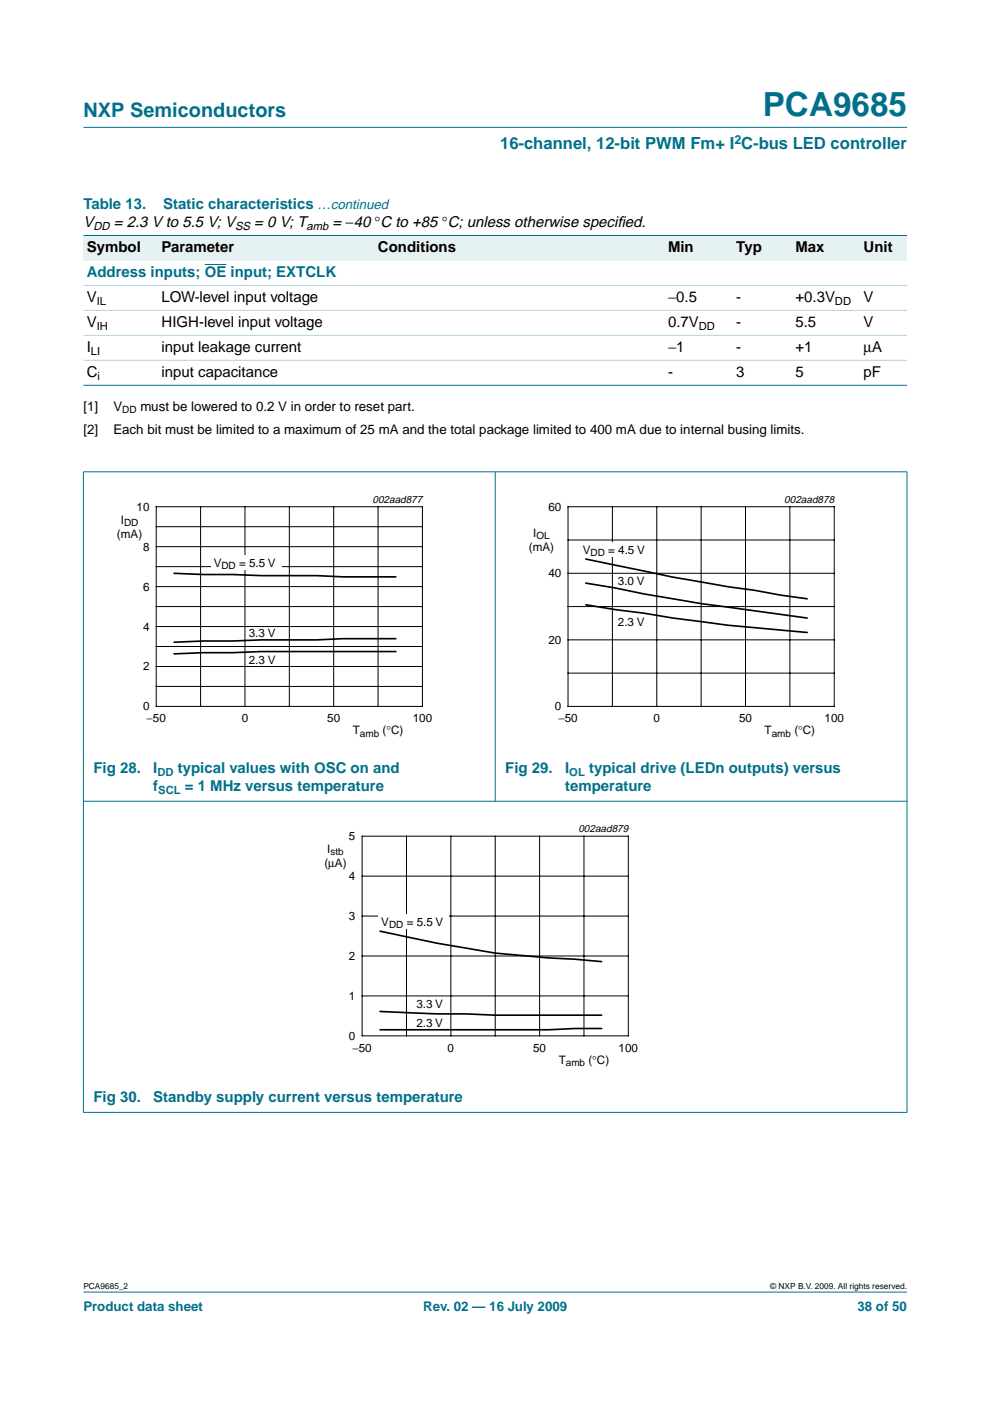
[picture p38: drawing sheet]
<svg xmlns="http://www.w3.org/2000/svg" width="210mm" height="297mm" viewBox="0 0 210 297" stroke-linecap="round" stroke-linejoin="round" font-family="sans-serif">
<defs><g id="words">
<text font-size="7.1" fill="#00708a" x="161.7" y="24.7">PCA9685</text>
<text font-size="4.2" fill="#00708a" x="17.7" y="24.9">NXP Semiconductors</text>
<text font-size="3.5" fill="#00708a" x="106" y="31.6">16-channel, 12-bit PWM Fm+ I C-bus LED controller</text>
<g font-size="3.2" fill="#00708a">
<text x="17.7" y="44.3">Table 13.</text>
<text x="34.6" y="44.3">Static characteristics …continued</text>
<text x="18.4" y="58.8">Address inputs; OE input; EXTCLK</text>
<text x="19.8" y="163.9">Fig 28.</text>
<text x="32.5" y="163.9">I</text>
<text x="32.5" y="167.8">f</text>
<text x="37.7" y="163.9">typical values with OSC on and</text>
<text x="39.2" y="167.8">= 1 MHz versus temperature</text>
<text x="107.1" y="163.9">Fig 29.</text>
<text x="119.8" y="167.8">temperature</text>
<text x="119.8" y="163.9">I</text>
<text x="124.9" y="163.9">typical drive (LEDn outputs) versus</text>
<text x="19.8" y="233.7">Fig 30.</text>
<text x="32.5" y="233.7">Standby supply current versus temperature</text>
</g>
<g font-size="3.2">
<text x="17.7" y="48.2">V</text>
<text x="18.4" y="53.5">Symbol</text>
<text x="24.1" y="48.2">= 2.3 V to 5.5 V; V</text>
<text x="34.3" y="53.5">Parameter</text>
<text x="53.9" y="48.2">= 0 V; T</text>
<text x="70.5" y="48.2">= −40 °C to +85 °C; unless otherwise specif</text>
<text x="80.1" y="53.5">Conditions</text>
<text x="130.9" y="48.2">ied.</text>
<text x="141.6" y="53.5">Min</text>
<text x="156.1" y="53.5">Typ</text>
<text x="168.7" y="53.5">Max</text>
<text x="183.1" y="53.5">Unit</text>
<text x="18.4" y="64">V</text>
<text x="34.3" y="64">LOW-level input voltage</text>
<text x="141.6" y="64">−0.5</text>
<text x="156.1" y="64">-</text>
<text x="168.7" y="64">+0.3V</text>
<text x="183.1" y="64">V</text>
<text x="18.4" y="69.3">V</text>
<text x="34.3" y="69.3">HIGH-level input voltage</text>
<text x="141.6" y="69.3">0.7V</text>
<text x="156.1" y="69.3">-</text>
<text x="168.7" y="69.3">5.5</text>
<text x="183.1" y="69.3">V</text>
<text x="18.4" y="74.6">I</text>
<text x="34.3" y="74.6">input leakage current</text>
<text x="141.6" y="74.6">−1</text>
<text x="156.1" y="74.6">-</text>
<text x="168.7" y="74.6">+1</text>
<text x="183.1" y="74.6">µA</text>
<text x="18.4" y="79.9">C</text>
<text x="34.3" y="79.9">input capacitance</text>
<text x="141.6" y="79.9">-</text>
<text x="156.1" y="79.9">3</text>
<text x="168.7" y="79.9">5</text>
<text x="183.1" y="79.9">pF</text>
</g>
<g font-size="2.8">
<text x="17.7" y="87.1">[1]</text>
<text x="24" y="87.1">V</text>
<text x="29.8" y="87.1">must be lowered to 0.2 V in order to reset part.</text>
<text x="17.7" y="92">[2]</text>
<text x="24" y="92">Each bit must be limited to a maximum of 25 mA and the total package limited to 400 mA due to internal busing limits.</text>
</g>
<g font-size="2.8" fill="#00708a">
<text x="17.7" y="278">Product data sheet</text>
<text x="89.7" y="278">Rev. 02 — 16 July 2009</text>
<text x="181.8" y="278">38 of 50</text>
</g>
<text font-size="2.6" fill="#00708a" x="155.7" y="30.5">2</text>
<g font-size="2.5">
<text x="25.6" y="111">I</text>
<text x="29" y="108.3">10</text>
<text x="113" y="113.8">I</text>
<text x="116.3" y="108.3">60</text>
<text x="24.8" y="114">(mA)</text>
<text x="30.3" y="116.8">8</text>
<text x="112.1" y="116.8">(mA)</text>
<text x="123.6" y="117.4">V</text>
<text x="128.9" y="117.4">= 4.5 V</text>
<text x="30.3" y="125.2">6</text>
<text x="45.3" y="120.2">V</text>
<text x="50.7" y="120.2">= 5.5 V</text>
<text x="116.3" y="122.4">40</text>
<text x="131" y="124">3.0 V</text>
<text x="30.3" y="133.7">4</text>
<text x="52.8" y="135">3.3 V</text>
<text x="116.3" y="136.5">20</text>
<text x="131" y="132.7">2.3 V</text>
<text x="30.3" y="142.2">2</text>
<text x="52.8" y="140.7">2.3 V</text>
<text x="30.3" y="150.6">0</text>
<text x="31.1" y="153.2">−50</text>
<text x="51.3" y="153.2">0</text>
<text x="69.4" y="153.2">50</text>
<text x="74.8" y="155.7">T</text>
<text x="81.1" y="155.7">(°C)</text>
<text x="87.5" y="153.2">100</text>
<text x="117.7" y="150.6">0</text>
<text x="118.4" y="153.2">−50</text>
<text x="138.6" y="153.2">0</text>
<text x="156.7" y="153.2">50</text>
<text x="162.1" y="155.7">T</text>
<text x="168.4" y="155.7">(°C)</text>
<text x="174.8" y="153.2">100</text>
<text x="74" y="178.1">5</text>
<text x="68.8" y="183.9">(µA)</text>
<text x="69.4" y="180.9">I</text>
<text x="74" y="186.6">4</text>
<text x="74" y="195.1">3</text>
<text x="80.8" y="196.3">V</text>
<text x="86.2" y="196.3">= 5.5 V</text>
<text x="74" y="203.5">2</text>
<text x="74" y="212">1</text>
<text x="88.3" y="213.8">3.3 V</text>
<text x="74" y="220.5">0</text>
<text x="88.3" y="217.6">2.3 V</text>
<text x="74.7" y="223">−50</text>
<text x="94.9" y="223">0</text>
<text x="113" y="223">50</text>
<text x="118.5" y="225.5">T</text>
<text x="124.8" y="225.5">(°C)</text>
<text x="131.2" y="223">100</text>
</g>
<g font-size="2.4">
<text x="19.8" y="48.7">DD</text>
<text x="49.9" y="48.7">SS</text>
<text x="65" y="48.7">amb</text>
<text x="20.5" y="64.6">IL</text>
<text x="177" y="64.6">DD</text>
<text x="20.5" y="69.9">IH</text>
<text x="148.2" y="69.9">DD</text>
<text x="19.3" y="75.2">LI</text>
<text x="20.7" y="80.5">i</text>
</g>
<g font-size="2.4" fill="#00708a">
<text x="33.4" y="164.5">DD</text>
<text x="120.7" y="164.5">OL</text>
<text x="33.6" y="168.3">SCL</text>
</g>
<g font-size="2.2">
<text x="79" y="106.6">002aad877</text>
<text x="166.3" y="106.6">002aad878</text>
<text x="122.6" y="176.4">002aad879</text>
</g>
<g font-size="2.1">
<text x="25.9" y="87.6">DD</text>
<text x="26.3" y="111.5">DD</text>
<text x="113.7" y="114.3">OL</text>
<text x="125.2" y="117.9">DD</text>
<text x="46.9" y="120.7">DD</text>
<text x="76.3" y="156.2">amb</text>
<text x="163.6" y="156.2">amb</text>
<text x="70.1" y="181.4">stb</text>
<text x="82.5" y="196.8">DD</text>
<text x="120" y="226">amb</text>
</g>
<g font-size="1.8">
<text x="17.7" y="273.4">PCA9685_2</text>
<text x="163.3" y="273.4">© NXP B.V. 2009. All rights reserved.</text>
</g>
</g></defs>
<g fill="#00708a" stroke="#00708a" stroke-width=".21">
<path d="M17.7 273.9h174.6z"/>
<path d="M17.7 27h174.6z"/>
</g>
<path d="M43.4 56.1h4.6" fill="none" stroke="#00708a" stroke-width=".21"/>
<g fill="#e6f2f2">
<path d="M17.7 49.9h15.9v5.3h-15.9z" fill-rule="evenodd"/>
<path d="M33.6 49.9h45.8v5.3h-45.8z" fill-rule="evenodd"/>
<path d="M79.4 49.9h54.7v5.3h-54.7z" fill-rule="evenodd"/>
<path d="M134.1 49.9h6.8v5.3h-6.8z" fill-rule="evenodd"/>
<path d="M140.9 49.9h14.5v5.3h-14.5z" fill-rule="evenodd"/>
<path d="M155.4 49.9h12.5v5.3h-12.5z" fill-rule="evenodd"/>
<path d="M167.9 49.9h14.5v5.3h-14.5z" fill-rule="evenodd"/>
<path d="M182.4 49.9h9.9v5.3h-9.9z" fill-rule="evenodd"/>
</g>
<g fill="#00708a" stroke="#00708a" stroke-width=".21">
<path d="M17.7 49.9h174.6z"/>
<path d="M17.7 81.7h174.6z"/>
<path d="M17.7 100.1v135.7z"/>
<path d="M105 100v69.9z"/>
<path d="M192.3 100.1v135.7z"/>
<path d="M17.6 100h174.8z"/>
<path d="M17.6 169.9h174.8z"/>
<path d="M17.6 235.8h174.8z"/>
</g>
<g fill="#b3d4db" stroke="#b3d4db" stroke-width=".21">
<path d="M17.7 60.5h174.6z"/>
<path d="M17.7 65.8h174.6z"/>
<path d="M17.7 71.1h174.6z"/>
<path d="M17.7 76.4h174.6z"/>
</g>
<path d="M20.4 104.6h81.9v52.2h-81.9z" fill="none" stroke="#fff" stroke-width=".21"/>
<g fill="none" stroke="#000" stroke-width=".21">
<path d="M33.1 107.4h56.5v42.4h-56.5zM33.1 111.7h56.5M33.1 115.9h56.5M42.5 107.4v42.4M51.9 107.4v42.4M61.3 107.4v42.4M70.8 107.4v42.4M80.2 107.4v42.4M33.1 120.1h56.5M33.1 128.6h56.5M33.1 137.1h56.5M33.1 124.4h56.5"/>
<path d="M33.1 132.8h56.5M33.1 145.5h56.5M33.1 141.3h56.5"/>
</g>
<path d="M36.9 121.6l18.5 .4h11.7l5.7 .3h11.1M83.9 138.1h-28.5l-18.5 .5M83.9 135.4l-28.5 .3-18.5 .5" fill="none" stroke="#000" stroke-width=".35"/>
<path d="M44.7 117.7h14.9v3.2h-14.9z" fill="#fff"/>
<path d="M120.4 107.4h56.5v42.4h-56.5zM120.4 114.5h56.5M129.8 107.4v42.4M139.2 107.4v42.4M148.7 107.4v42.4M158.1 107.4v42.4M167.5 107.4v42.4M120.4 121.5h56.5M120.4 128.6h56.5M120.4 135.7h56.5M120.4 142.7h56.5" fill="none" stroke="#000" stroke-width=".21"/>
<path d="M107.7 104.6h81.9v52.2h-81.9z" fill="none" stroke="#fff" stroke-width=".21"/>
<path d="M124.2 118.5l6.2 1.3a336.1 336.1 0 0 0 29.6 5.4l5.5 1 5.6 .8M124.2 128.2l6.2 1 6.2 .8a339.1 339.1 0 0 0 34.5 4.1M124.2 123.6l6.2 1.1a346.8 346.8 0 0 0 24 4l16.7 2.3" fill="none" stroke="#000" stroke-width=".35"/>
<path d="M123 114.9h14.9v3.2h-14.9z" fill="#fff"/>
<path d="M64.1 174.5h81.8v52.2h-81.8z" fill="none" stroke="#fff" stroke-width=".21"/>
<path d="M76.8 177.3h56.4v42.3h-56.4zM86.2 177.3v42.3M95.6 177.3v42.3M105 177.3v42.3M114.4 177.3v42.3M123.8 177.3v42.3M76.8 185.8h56.4M76.8 194.2h56.4M76.8 202.7h56.4M76.8 211.2h56.4" fill="none" stroke="#000" stroke-width=".21"/>
<path d="M80.6 197.4a316.5 316.5 0 0 0 24.3 4.7l11.5 1 5.5 .3 5.7 .5M80.6 214.5l12.2 .5h6.1l6 .2h22.7M127.6 218.1h-5.7l-5.5 .2h-35.8" fill="none" stroke="#000" stroke-width=".35"/>
<path d="M80.2 193.8h15v3.2h-15z" fill="#fff"/>
<use href="#words"/>
</svg>
